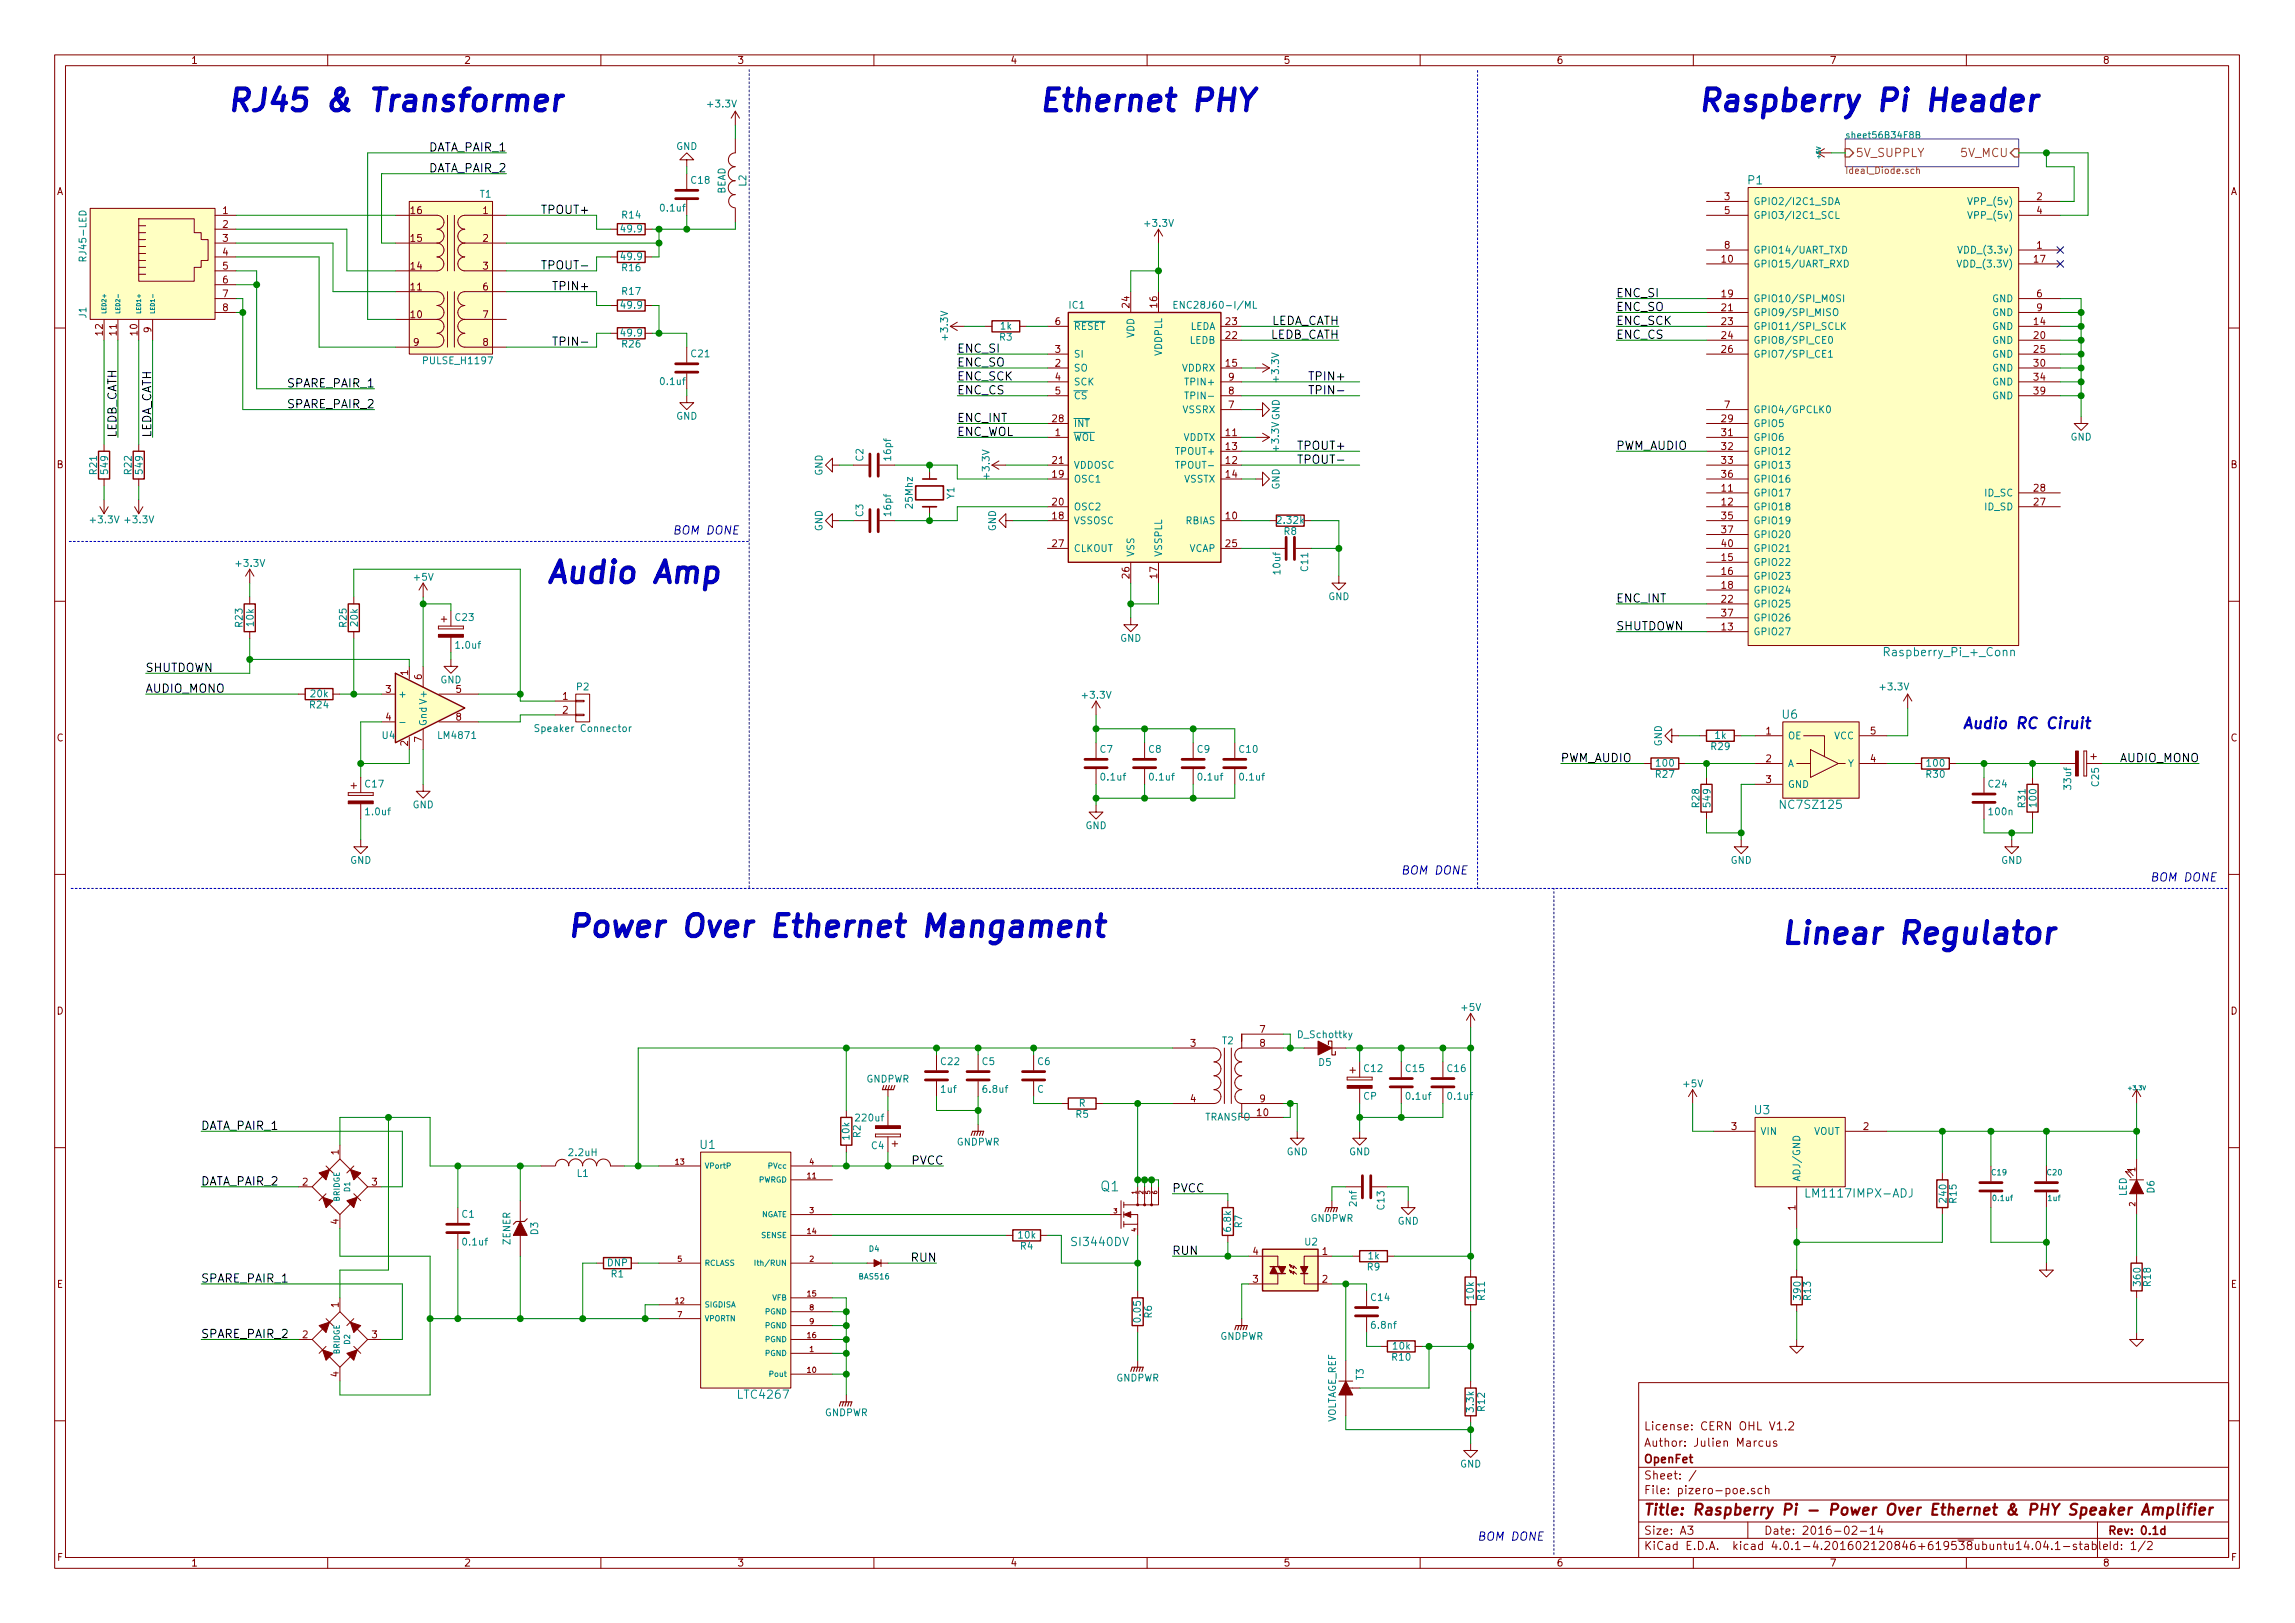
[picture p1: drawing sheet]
<svg xmlns="http://www.w3.org/2000/svg" width="420mm" height="297mm" viewBox="0 0 420 297" stroke-linecap="round" stroke-linejoin="round" font-family="sans-serif">
<defs><g id="words">
<g font-size="5.6" fill="#0000c2">
<text x="41.9" y="20.4">RJ45 &amp; Transformer</text>
<text x="190.5" y="20.4">Ethernet PHY</text>
<text x="311.1" y="20.4">Raspberry Pi Header</text>
<text x="100.3" y="106.7">Audio Amp</text>
<text x="104.1" y="171.5">Power Over Ethernet Mangament</text>
<text x="326.4" y="172.8">Linear Regulator</text>
</g>
<text font-size="2.8" fill="#0000c2" x="359.4" y="133.4">Audio RC Ciruit</text>
<text font-size="2.8" fill="#840000" x="301" y="277.3">Title: Raspberry Pi - Power Over Ethernet &amp; PHY Speaker Amplifier</text>
<text font-size="2.5" fill="#008484" x="201.5" y="218">Q1</text>
<g font-size="2.1">
<text x="78.2" y="27.7">DATA_PAIR_1</text>
<text x="78.2" y="31.5">DATA_PAIR_2</text>
<text x="99.5" y="39.2">TPOUT+</text>
<text x="100.1" y="49.3">TPOUT-</text>
<text x="101.9" y="53.1">TPIN+</text>
<text x="232.3" y="59.5">LEDA_CATH</text>
<text x="295.9" y="54.4">ENC_SI</text>
<text x="295.9" y="56.9">ENC_SO</text>
<text x="295.9" y="59.5">ENC_SCK</text>
<text x="102.4" y="63.3">TPIN-</text>
<text x="175.3" y="64.6">ENC_SI</text>
<text x="232.3" y="62">LEDB_CATH</text>
<text x="295.9" y="62">ENC_CS</text>
<text x="52.7" y="70.9">SPARE_PAIR_1</text>
<text x="175.3" y="67.1">ENC_SO</text>
<text x="175.3" y="69.6">ENC_SCK</text>
<text x="240.3" y="69.6">TPIN+</text>
<text x="52.7" y="74.7">SPARE_PAIR_2</text>
<text x="175.3" y="72.2">ENC_CS</text>
<text x="175.3" y="77.3">ENC_INT</text>
<text x="240.8" y="72.2">TPIN-</text>
<text x="21.3" y="80" transform="rotate(-90 21.3 80)">LEDB_CATH</text>
<text x="27.7" y="80" transform="rotate(-90 27.7 80)">LEDA_CATH</text>
<text x="175.3" y="79.8">ENC_WOL</text>
<text x="237.9" y="82.3">TPOUT+</text>
<text x="295.9" y="82.3">PWM_AUDIO</text>
<text x="238.5" y="84.9">TPOUT-</text>
<text x="295.9" y="110.3">ENC_INT</text>
<text x="295.9" y="115.4">SHUTDOWN</text>
<text x="26.7" y="123">SHUTDOWN</text>
<text x="26.7" y="126.8">AUDIO_MONO</text>
<text x="285.8" y="139.5">PWM_AUDIO</text>
<text x="388" y="139.5">AUDIO_MONO</text>
<text x="36.8" y="206.8">DATA_PAIR_1</text>
<text x="166.8" y="213.1">PVCC</text>
<text x="36.8" y="217">DATA_PAIR_2</text>
<text x="214.6" y="218.2">PVCC</text>
<text x="166.9" y="230.9">RUN</text>
<text x="214.6" y="229.7">RUN</text>
<text x="36.8" y="234.7">SPARE_PAIR_1</text>
<text x="36.8" y="244.9">SPARE_PAIR_2</text>
</g>
<g font-size="2.1" fill="#848400">
<text x="339.8" y="28.7">5V_SUPPLY</text>
<text x="359" y="28.7">5V_MCU</text>
</g>
<g font-size="2.1" fill="#008484">
<text x="320" y="33.7">P1</text>
<text x="345.5" y="120.1">Raspberry_Pi_+_Conn</text>
<text x="326.3" y="131.5">U6</text>
<text x="326.2" y="148">NC7SZ125</text>
<text x="321.2" y="203.9">U3</text>
<text x="128.2" y="210.3">U1</text>
<text x="331.4" y="219.2">LM1117IMPX-ADJ</text>
<text x="196.5" y="228.1">SI3440DV</text>
<text x="135.3" y="256">LTC4267</text>
</g>
<g font-size="2.1" fill="#0000c2">
<text x="123.2" y="97.8">BOM DONE</text>
<text x="256.5" y="160.1">BOM DONE</text>
<text x="393.7" y="161.3">BOM DONE</text>
<text x="270.5" y="282">BOM DONE</text>
</g>
<g font-size="2.1" fill="#840000">
<text x="301" y="261.8">License: CERN OHL V1.2</text>
<text x="301" y="267.8">OpenFet</text>
<text x="301" y="264.8">Author: Julien Marcus</text>
<text x="301" y="273.5">File: pizero-poe.sch</text>
<text x="301" y="270.8">Sheet: /</text>
<text x="301" y="280.9">Size: A3</text>
<text x="323" y="280.9">Date: 2016-02-14</text>
<text x="386" y="280.9">Rev: 0.1d</text>
<text x="301" y="283.7">KiCad E.D.A. kicad 4.0.1-4.201602120846+619538ubuntu14.04.1-stable</text>
<text x="386" y="283.7">Id: 1/2</text>
</g>
<g font-size="1.8" fill="#840000">
<text x="35" y="11.7">1</text>
<text x="85" y="11.7">2</text>
<text x="135" y="11.7">3</text>
<text x="185" y="11.7">4</text>
<text x="235" y="11.7">5</text>
<text x="285" y="11.7">6</text>
<text x="335" y="11.7">7</text>
<text x="385" y="11.7">8</text>
<text x="10.4" y="35.7">A</text>
<text x="408.4" y="35.7">A</text>
<text x="40.8" y="39.2">1</text>
<text x="40.8" y="41.7">2</text>
<text x="75.2" y="39.2">16</text>
<text x="88.4" y="39.2">1</text>
<text x="315.7" y="36.6">3</text>
<text x="315.7" y="39.2">5</text>
<text x="372.9" y="36.6">2</text>
<text x="372.9" y="39.2">4</text>
<text x="40.8" y="44.2">3</text>
<text x="40.8" y="46.8">4</text>
<text x="75.2" y="44.2">15</text>
<text x="88.4" y="44.2">2</text>
<text x="315.7" y="45.5">8</text>
<text x="372.9" y="45.5">1</text>
<text x="40.8" y="49.3">5</text>
<text x="40.8" y="51.9">6</text>
<text x="75.2" y="53.1">11</text>
<text x="75.2" y="49.3">14</text>
<text x="88.4" y="49.3">3</text>
<text x="88.4" y="53.1">6</text>
<text x="315.2" y="48">10</text>
<text x="372.4" y="48">17</text>
<text x="40.8" y="54.4">7</text>
<text x="40.8" y="56.9">8</text>
<text x="75.2" y="58.2">10</text>
<text x="88.4" y="58.2">7</text>
<text x="193.2" y="59.5">6</text>
<text x="206.8" y="56.2" transform="rotate(-90 206.8 56.2)">24</text>
<text x="211.8" y="56.2" transform="rotate(-90 211.8 56.2)">16</text>
<text x="224.5" y="59.5">23</text>
<text x="315.2" y="56.9">21</text>
<text x="315.2" y="59.5">23</text>
<text x="315.2" y="54.4">19</text>
<text x="372.4" y="59.5">14</text>
<text x="372.9" y="54.4">6</text>
<text x="372.9" y="56.9">9</text>
<text x="18.8" y="61.3" transform="rotate(-90 18.8 61.3)">12</text>
<text x="21.3" y="61.3" transform="rotate(-90 21.3 61.3)">11</text>
<text x="25.1" y="61.3" transform="rotate(-90 25.1 61.3)">10</text>
<text x="27.7" y="60.8" transform="rotate(-90 27.7 60.8)">9</text>
<text x="75.7" y="63.3">9</text>
<text x="88.4" y="63.3">8</text>
<text x="193.2" y="64.6">3</text>
<text x="224.5" y="62">22</text>
<text x="315.2" y="62">24</text>
<text x="315.2" y="64.6">26</text>
<text x="372.4" y="62">20</text>
<text x="372.4" y="64.6">25</text>
<text x="193.2" y="67.1">2</text>
<text x="193.2" y="69.6">4</text>
<text x="224.5" y="67.1">15</text>
<text x="224.9" y="69.6">9</text>
<text x="372.4" y="67.1">30</text>
<text x="372.4" y="69.6">34</text>
<text x="192.7" y="77.3">28</text>
<text x="193.2" y="72.2">5</text>
<text x="224.9" y="74.7">7</text>
<text x="224.9" y="72.2">8</text>
<text x="315.2" y="77.3">29</text>
<text x="315.7" y="74.7">7</text>
<text x="372.4" y="72.2">39</text>
<text x="193.2" y="79.8">1</text>
<text x="224.5" y="79.8">11</text>
<text x="224.5" y="82.3">13</text>
<text x="315.2" y="79.8">31</text>
<text x="315.2" y="82.3">32</text>
<text x="10.4" y="85.7">B</text>
<text x="192.7" y="84.9">21</text>
<text x="192.7" y="87.4">19</text>
<text x="224.5" y="84.9">12</text>
<text x="224.5" y="87.4">14</text>
<text x="315.2" y="90">11</text>
<text x="315.2" y="84.9">33</text>
<text x="315.2" y="87.4">36</text>
<text x="372.4" y="90">28</text>
<text x="408.4" y="85.7">B</text>
<text x="192.7" y="92.5">20</text>
<text x="192.7" y="95">18</text>
<text x="224.5" y="95">10</text>
<text x="315.2" y="92.5">12</text>
<text x="315.2" y="95">35</text>
<text x="372.4" y="92.5">27</text>
<text x="192.7" y="100.1">27</text>
<text x="224.5" y="100.1">25</text>
<text x="315.2" y="100.1">40</text>
<text x="315.2" y="97.6">37</text>
<text x="206.8" y="105.8" transform="rotate(-90 206.8 105.8)">26</text>
<text x="211.8" y="105.8" transform="rotate(-90 211.8 105.8)">17</text>
<text x="315.2" y="102.7">15</text>
<text x="315.2" y="105.2">16</text>
<text x="315.2" y="107.7">18</text>
<text x="315.2" y="110.3">22</text>
<text x="315.2" y="112.8">37</text>
<text x="315.2" y="115.4">13</text>
<text x="74.7" y="123.6" transform="rotate(-90 74.7 123.6)">1</text>
<text x="77.2" y="124.3" transform="rotate(-90 77.2 124.3)">6</text>
<text x="70.6" y="126.8">3</text>
<text x="70.6" y="131.9">4</text>
<text x="83.5" y="126.8">5</text>
<text x="83.5" y="131.9">8</text>
<text x="103" y="128.1">1</text>
<text x="103" y="130.6">2</text>
<text x="10.4" y="135.7">C</text>
<text x="74.7" y="136.5" transform="rotate(-90 74.7 136.5)">2</text>
<text x="77.2" y="135.8" transform="rotate(-90 77.2 135.8)">7</text>
<text x="323.3" y="134.4">1</text>
<text x="342.4" y="134.4">5</text>
<text x="408.4" y="135.7">C</text>
<text x="323.3" y="139.5">2</text>
<text x="323.3" y="143.3">3</text>
<text x="342.4" y="139.5">4</text>
<text x="10.4" y="185.7">D</text>
<text x="408.4" y="185.7">D</text>
<text x="218" y="191.6">3</text>
<text x="230.7" y="189">7</text>
<text x="230.7" y="191.6">8</text>
<text x="218" y="201.7">4</text>
<text x="230.7" y="201.7">9</text>
<text x="230.2" y="204.3">10</text>
<text x="317" y="206.8">3</text>
<text x="341.1" y="206.8">2</text>
<text x="62" y="211.3" transform="rotate(-90 62 211.3)">1</text>
<text x="55.4" y="217">2</text>
<text x="68.1" y="217">3</text>
<text x="328.7" y="221.5" transform="rotate(-90 328.7 221.5)">1</text>
<text x="62" y="224" transform="rotate(-90 62 224)">4</text>
<text x="229.4" y="229.7">4</text>
<text x="242.1" y="229.7">1</text>
<text x="10.4" y="235.7">E</text>
<text x="62" y="239.3" transform="rotate(-90 62 239.3)">1</text>
<text x="229.4" y="234.7">3</text>
<text x="242.1" y="234.7">2</text>
<text x="408.4" y="235.7">E</text>
<text x="55.4" y="244.9">2</text>
<text x="68.1" y="244.9">3</text>
<text x="62" y="252" transform="rotate(-90 62 252)">4</text>
<text x="10.5" y="285.7">F</text>
<text x="35" y="286.7">1</text>
<text x="85" y="286.7">2</text>
<text x="135" y="286.7">3</text>
<text x="185" y="286.7">4</text>
<text x="235" y="286.7">5</text>
<text x="285" y="286.7">6</text>
<text x="335" y="286.7">7</text>
<text x="385" y="286.7">8</text>
<text x="408.5" y="285.7">F</text>
</g>
<g font-size="1.8" fill="#008484">
<text x="129.7" y="19.6">+3.3V</text>
<text x="123.8" y="27.4">GND</text>
<text x="126.6" y="33.6">C18</text>
<text x="132.8" y="35.5" transform="rotate(-90 132.8 35.5)">BEAD</text>
<text x="136.6" y="34.1" transform="rotate(-90 136.6 34.1)">L2</text>
<text x="87.9" y="36.2">T1</text>
<text x="113.9" y="40">R14</text>
<text x="121.1" y="38.7">0.1uf</text>
<text x="209.8" y="41.5">+3.3V</text>
<text x="321" y="37.5">GPIO2/I2C1_SDA</text>
<text x="321" y="40">GPIO3/I2C1_SCL</text>
<text x="360.9" y="37.5">VPP_(5v)</text>
<text x="360.9" y="40">VPP_(5v)</text>
<text x="15.8" y="47.4" transform="rotate(-90 15.8 47.4)">RJ45-LED</text>
<text x="113.8" y="42.5">49.9</text>
<text x="113.8" y="47.6">49.9</text>
<text x="321" y="46.4">GPIO14/UART_TXD</text>
<text x="359.2" y="46.4">VDD_(3.3v)</text>
<text x="113.9" y="49.6">R16</text>
<text x="113.9" y="53.9">R17</text>
<text x="321" y="48.9">GPIO15/UART_RXD</text>
<text x="359.1" y="48.9">VDD_(3.3V)</text>
<text x="15.8" y="58.2" transform="rotate(-90 15.8 58.2)">J1</text>
<text x="113.8" y="56.5">49.9</text>
<text x="195.8" y="56.5">IC1</text>
<text x="216" y="56.5">ENC28J60-I/ML</text>
<text x="321" y="57.8">GPIO9/SPI_MISO</text>
<text x="321" y="55.3">GPIO10/SPI_M0SI</text>
<text x="364.6" y="55.3">GND</text>
<text x="364.6" y="57.8">GND</text>
<text x="113.8" y="61.6">49.9</text>
<text x="113.9" y="63.6">R26</text>
<text x="126.6" y="65.4">C21</text>
<text x="173.5" y="62" transform="rotate(-90 173.5 62)">+3.3V</text>
<text x="183" y="62.3">R3</text>
<text x="183.2" y="60.3">1k</text>
<text x="196.6" y="65.4">SI</text>
<text x="196.6" y="60.4">RESET</text>
<text x="207.6" y="61.9" transform="rotate(-90 207.6 61.9)">VDD</text>
<text x="212.7" y="65.3" transform="rotate(-90 212.7 65.3)">VDDPLL</text>
<text x="217.7" y="62.9">LEDB</text>
<text x="217.7" y="60.4">LEDA</text>
<text x="321" y="60.4">GPIO11/SPI_SCLK</text>
<text x="321" y="62.9">GPIO8/SPI_CE0</text>
<text x="321" y="65.4">GPIO7/SPI_CE1</text>
<text x="364.6" y="62.9">GND</text>
<text x="364.6" y="60.4">GND</text>
<text x="364.6" y="65.4">GND</text>
<text x="77.7" y="66.6">PULSE_H1197</text>
<text x="121.1" y="70.4">0.1uf</text>
<text x="196.6" y="68">SO</text>
<text x="196.6" y="70.5">SCK</text>
<text x="216.3" y="68">VDDRX</text>
<text x="217.4" y="70.5">TPIN+</text>
<text x="234.1" y="69.7" transform="rotate(-90 234.1 69.7)">+3.3V</text>
<text x="364.6" y="68">GND</text>
<text x="364.6" y="70.5">GND</text>
<text x="123.8" y="76.8">GND</text>
<text x="196.6" y="73.1">CS</text>
<text x="216.5" y="75.6">VSSRX</text>
<text x="217.9" y="73.1">TPIN-</text>
<text x="321" y="75.6">GPIO4/GPCLK0</text>
<text x="364.6" y="73.1">GND</text>
<text x="196.6" y="80.7">WOL</text>
<text x="196.6" y="78.1">INT</text>
<text x="215.5" y="83.2">TPOUT+</text>
<text x="216.5" y="80.7">VDDTX</text>
<text x="234.1" y="82.4" transform="rotate(-90 234.1 82.4)">+3.3V GND</text>
<text x="321" y="80.7">GPIO6</text>
<text x="321" y="83.2">GPIO12</text>
<text x="321" y="78.1">GPIO5</text>
<text x="379" y="80.6">GND</text>
<text x="17.7" y="86.8" transform="rotate(-90 17.7 86.8)">R21</text>
<text x="19.8" y="86.6" transform="rotate(-90 19.8 86.6)">549</text>
<text x="24.1" y="86.8" transform="rotate(-90 24.1 86.8)">R22</text>
<text x="26.1" y="86.6" transform="rotate(-90 26.1 86.6)">549</text>
<text x="150.6" y="87.1" transform="rotate(-90 150.6 87.1)">GND</text>
<text x="158" y="84.4" transform="rotate(-90 158 84.4)">C2</text>
<text x="163.1" y="84.1" transform="rotate(-90 163.1 84.1)">16pf</text>
<text x="181.2" y="87.4" transform="rotate(-90 181.2 87.4)">+3.3V</text>
<text x="196.6" y="85.8">VDDOSC</text>
<text x="196.6" y="88.3">OSC1</text>
<text x="215.9" y="85.8">TPOUT-</text>
<text x="216.7" y="88.3">VSSTX</text>
<text x="234.2" y="89.6" transform="rotate(-90 234.2 89.6)">GND</text>
<text x="321" y="85.8">GPIO13</text>
<text x="321" y="88.3">GPIO16</text>
<text x="16.7" y="95.7">+3.3V</text>
<text x="23.1" y="95.7">+3.3V</text>
<text x="158" y="94.5" transform="rotate(-90 158 94.5)">C3</text>
<text x="163.1" y="94.3" transform="rotate(-90 163.1 94.3)">16pf</text>
<text x="167.1" y="92.9" transform="rotate(-90 167.1 92.9)">25Mhz</text>
<text x="174.7" y="91.3" transform="rotate(-90 174.7 91.3)">Y1</text>
<text x="196.6" y="93.4">OSC2</text>
<text x="196.6" y="95.9">VSSOSC</text>
<text x="217" y="95.9">RBIAS</text>
<text x="234" y="95.8">2.32k</text>
<text x="321" y="90.8">GPIO17</text>
<text x="321" y="93.4">GPIO18</text>
<text x="321" y="95.9">GPIO19</text>
<text x="363.4" y="93.4">ID_SD</text>
<text x="363.4" y="90.8">ID_SC</text>
<text x="150.6" y="97.2" transform="rotate(-90 150.6 97.2)">GND</text>
<text x="182.3" y="97.2" transform="rotate(-90 182.3 97.2)">GND</text>
<text x="196.6" y="101">CLKOUT</text>
<text x="207.6" y="101.9" transform="rotate(-90 207.6 101.9)">VSS</text>
<text x="212.7" y="101.9" transform="rotate(-90 212.7 101.9)">VSSPLL</text>
<text x="217.6" y="101">VCAP</text>
<text x="235.1" y="97.9">R8</text>
<text x="321" y="101">GPIO21</text>
<text x="321" y="98.5">GPIO20</text>
<text x="43.4" y="103.7">+3.3V</text>
<text x="75.9" y="106.3">+5V</text>
<text x="234.4" y="105" transform="rotate(-90 234.4 105)">10uf</text>
<text x="239.5" y="104.5" transform="rotate(-90 239.5 104.5)">C11</text>
<text x="321" y="103.5">GPIO22</text>
<text x="321" y="106.1">GPIO23</text>
<text x="83.4" y="113.6">C23</text>
<text x="243.2" y="109.8">GND</text>
<text x="321" y="111.2">GPIO25</text>
<text x="321" y="113.7">GPIO26</text>
<text x="321" y="108.6">GPIO24</text>
<text x="44.4" y="114.7" transform="rotate(-90 44.4 114.7)">R23</text>
<text x="46.4" y="114.5" transform="rotate(-90 46.4 114.5)">10k</text>
<text x="63.4" y="114.7" transform="rotate(-90 63.4 114.7)">R25</text>
<text x="65.5" y="114.5" transform="rotate(-90 65.5 114.5)">20k</text>
<text x="83.6" y="118.7">1.0uf</text>
<text x="205.1" y="117.4">GND</text>
<text x="321" y="116.2">GPIO27</text>
<text x="80.6" y="125.1">GND</text>
<text x="56.8" y="129.6">R24</text>
<text x="56.9" y="127.6">20k</text>
<text x="72.9" y="127.7">+</text>
<text x="105.6" y="126.3">P2</text>
<text x="198.3" y="127.8">+3.3V</text>
<text x="344.4" y="126.3">+3.3V</text>
<text x="70" y="135.2">U4</text>
<text x="78.1" y="132.9" transform="rotate(-90 78.1 132.9)">Gnd V+</text>
<text x="80.4" y="135.2">LM4871</text>
<text x="98.6" y="133.9">Speaker Connector</text>
<text x="201.4" y="137.8">C7</text>
<text x="210.3" y="137.8">C8</text>
<text x="219.2" y="137.8">C9</text>
<text x="226.9" y="137.8">C10</text>
<text x="304.2" y="136.6" transform="rotate(-90 304.2 136.6)">GND</text>
<text x="313.3" y="137.2">R29</text>
<text x="314" y="135.2">1k</text>
<text x="327.3" y="135.3">OE</text>
<text x="335.7" y="135.3">VCC</text>
<text x="201.7" y="142.8">0.1uf</text>
<text x="210.6" y="142.8">0.1uf</text>
<text x="219.5" y="142.8">0.1uf</text>
<text x="227.1" y="142.8">0.1uf</text>
<text x="303.2" y="142.3">R27</text>
<text x="303.3" y="140.3">100</text>
<text x="327.3" y="140.4">A</text>
<text x="338.3" y="140.4">Y</text>
<text x="352.7" y="142.3">R30</text>
<text x="352.9" y="140.3">100</text>
<text x="384.3" y="143.9" transform="rotate(-90 384.3 143.9)">C25</text>
<text x="66.9" y="144.1">C17</text>
<text x="67.1" y="149.2">1.0uf</text>
<text x="75.5" y="147.9">GND</text>
<text x="311.1" y="147.7" transform="rotate(-90 311.1 147.7)">R28</text>
<text x="313.1" y="147.6" transform="rotate(-90 313.1 147.6)">549</text>
<text x="327.3" y="144.2">GND</text>
<text x="364.1" y="144.1">C24</text>
<text x="364.2" y="149.2">100n</text>
<text x="370.8" y="147.7" transform="rotate(-90 370.8 147.7)">R31</text>
<text x="372.8" y="147.6" transform="rotate(-90 372.8 147.6)">100</text>
<text x="379.2" y="144.3" transform="rotate(-90 379.2 144.3)">33uf</text>
<text x="198.7" y="151.7">GND</text>
<text x="64.1" y="158.1">GND</text>
<text x="316.8" y="158.1">GND</text>
<text x="366.3" y="158.1">GND</text>
<text x="267.6" y="185">+5V</text>
<text x="223.8" y="191.1">T2</text>
<text x="237.7" y="190">D_Schottky</text>
<text x="172.3" y="194.9">C22</text>
<text x="179.8" y="194.9">C5</text>
<text x="190" y="194.9">C6</text>
<text x="241.5" y="195.1">D5</text>
<text x="249.8" y="196.2">C12</text>
<text x="257.4" y="196.2">C15</text>
<text x="265" y="196.2">C16</text>
<text x="158.5" y="198.1">GNDPWR</text>
<text x="172.3" y="200">1uf</text>
<text x="180.1" y="200">6.8uf</text>
<text x="189.9" y="200">C</text>
<text x="197.5" y="202.5">R</text>
<text x="249.6" y="201.3">CP</text>
<text x="257.6" y="201.3">0.1uf</text>
<text x="265.2" y="201.3">0.1uf</text>
<text x="308.3" y="199">+5V</text>
<text x="155.5" y="208.5" transform="rotate(-90 155.5 208.5)">10k</text>
<text x="156.8" y="205.2">220uf</text>
<text x="157.5" y="208.2" transform="rotate(-90 157.5 208.2)">R2</text>
<text x="175.1" y="209.6">GNDPWR</text>
<text x="197" y="204.6">R5</text>
<text x="220.5" y="205.1">TRANSFO</text>
<text x="322.3" y="207.7">VIN</text>
<text x="331.9" y="207.7">VOUT</text>
<text x="104.2" y="211.6">2.2uH</text>
<text x="105.7" y="215.4">L1</text>
<text x="159.6" y="210.3">C4</text>
<text x="235.5" y="211.4">GND</text>
<text x="247" y="211.4">GND</text>
<text x="248.4" y="220.7" transform="rotate(-90 248.4 220.7)">2nf</text>
<text x="253.4" y="221.3" transform="rotate(-90 253.4 221.3)">C13</text>
<text x="329.6" y="216.2" transform="rotate(-90 329.6 216.2)">ADJ/GND</text>
<text x="356.3" y="219.9" transform="rotate(-90 356.3 219.9)">240</text>
<text x="358.2" y="220.1" transform="rotate(-90 358.2 220.1)">R15</text>
<text x="389.3" y="219" transform="rotate(-90 389.3 219)">LED</text>
<text x="394.4" y="218.3" transform="rotate(-90 394.4 218.3)">D6</text>
<text x="84.6" y="222.8">C1</text>
<text x="84.9" y="227.9">0.1uf</text>
<text x="93.4" y="227.8" transform="rotate(-90 93.4 227.8)">ZENER</text>
<text x="98.5" y="225.9" transform="rotate(-90 98.5 225.9)">D3</text>
<text x="186.5" y="226.7">10k</text>
<text x="225.3" y="225.3" transform="rotate(-90 225.3 225.3)">6.8k</text>
<text x="227.4" y="224.7" transform="rotate(-90 227.4 224.7)">R7</text>
<text x="238.9" y="227.9">U2</text>
<text x="239.8" y="223.6">GNDPWR</text>
<text x="255.9" y="224.1">GND</text>
<text x="111.2" y="231.7">DNP</text>
<text x="111.9" y="233.8">R1</text>
<text x="186.8" y="228.7">R4</text>
<text x="250.3" y="232.5">R9</text>
<text x="250.5" y="230.5">1k</text>
<text x="251.1" y="238.1">C14</text>
<text x="269.8" y="237.7" transform="rotate(-90 269.8 237.7)">10k</text>
<text x="271.8" y="237.9" transform="rotate(-90 271.8 237.9)">R11</text>
<text x="329.7" y="237.7" transform="rotate(-90 329.7 237.7)">390</text>
<text x="331.5" y="237.9" transform="rotate(-90 331.5 237.9)">R13</text>
<text x="391.9" y="235.2" transform="rotate(-90 391.9 235.2)">360</text>
<text x="393.8" y="235.3" transform="rotate(-90 393.8 235.3)">R18</text>
<text x="208.8" y="241.8" transform="rotate(-90 208.8 241.8)">0.05</text>
<text x="210.9" y="241.2" transform="rotate(-90 210.9 241.2)">R6</text>
<text x="223.3" y="245.2">GNDPWR</text>
<text x="251.2" y="243.2">6.8nf</text>
<text x="254.9" y="249">R10</text>
<text x="255.1" y="247">10k</text>
<text x="204.3" y="252.8">GNDPWR</text>
<text x="249.6" y="252.5" transform="rotate(-90 249.6 252.5)">T3</text>
<text x="150.9" y="259.2">GNDPWR</text>
<text x="244.6" y="260.6" transform="rotate(-90 244.6 260.6)">VOLTAGE_REF</text>
<text x="269.8" y="258.3" transform="rotate(-90 269.8 258.3)">3.3k</text>
<text x="271.8" y="258.2" transform="rotate(-90 271.8 258.2)">R12</text>
<text x="267.3" y="268.6">GND</text>
</g>
<text font-size="1.7" fill="#008484" x="337.8" y="25.3">sheet56B34F8B</text>
<text font-size="1.7" fill="#848400" x="337.8" y="31.8">Ideal_Diode.sch</text>
<g font-size="1.4" fill="#840000">
<text x="123.7" y="213.1">13</text>
<text x="147.8" y="215.7">11</text>
<text x="148.2" y="213.1">4</text>
<text x="390.9" y="214.4" transform="rotate(-90 390.9 214.4)">1</text>
<text x="390.9" y="220.8" transform="rotate(-90 390.9 220.8)">2</text>
<text x="147.8" y="225.8">14</text>
<text x="148.2" y="222">3</text>
<text x="124.1" y="230.9">5</text>
<text x="148.2" y="230.9">2</text>
<text x="123.7" y="238.5">12</text>
<text x="147.8" y="237.3">15</text>
<text x="148.2" y="239.8">8</text>
<text x="124.1" y="241.1">7</text>
<text x="147.8" y="244.9">16</text>
<text x="148.2" y="242.4">9</text>
<text x="147.8" y="251.2">10</text>
<text x="148.2" y="247.4">1</text>
</g>
<g font-size="1.4" fill="#008484">
<text x="129" y="213.9">VPortP</text>
<text x="140.7" y="213.9">PVcc</text>
<text x="364.7" y="215.1">C19</text>
<text x="374.8" y="215.1">C20</text>
<text x="62.2" y="219.9" transform="rotate(-90 62.2 219.9)">BRIDGE</text>
<text x="64.1" y="218.1" transform="rotate(-90 64.1 218.1)">D1</text>
<text x="138.8" y="216.4">PWRGD</text>
<text x="364.9" y="219.8">0.1uf</text>
<text x="375" y="219.8">1uf</text>
<text x="139.2" y="222.8">NGATE</text>
<text x="139.4" y="226.6">SENSE</text>
<text x="129" y="231.7">RCLASS</text>
<text x="139" y="231.7">Ith/RUN</text>
<text x="159.1" y="229.1">D4</text>
<text x="129" y="239.3">SIGDISA</text>
<text x="141.3" y="238">VFB</text>
<text x="157.4" y="234.1">BAS516</text>
<text x="129" y="241.8">VPORTN</text>
<text x="140.1" y="240.5">PGND</text>
<text x="140.1" y="243.1">PGND</text>
<text x="140.1" y="245.6">PGND</text>
<text x="62.2" y="247.9" transform="rotate(-90 62.2 247.9)">BRIDGE</text>
<text x="64.1" y="246" transform="rotate(-90 64.1 246)">D2</text>
<text x="140.1" y="248.2">PGND</text>
<text x="141" y="252">Pout</text>
</g>
<g font-size="1.1" fill="#008484">
<text x="333.3" y="28.9" transform="rotate(-90 333.3 28.9)">+5V</text>
<text x="19.4" y="57.4" transform="rotate(-90 19.4 57.4)">LED2+</text>
<text x="22" y="57.4" transform="rotate(-90 22 57.4)">LED2-</text>
<text x="25.8" y="57.4" transform="rotate(-90 25.8 57.4)">LED1+</text>
<text x="28.3" y="57.4" transform="rotate(-90 28.3 57.4)">LED1-</text>
<text x="389.8" y="199.5">+3.3V</text>
</g>
<g font-size="1.1" fill="#840000">
<text x="208" y="218.5" transform="rotate(-90 208 218.5)">1</text>
<text x="209.3" y="218.5" transform="rotate(-90 209.3 218.5)">2</text>
<text x="210.6" y="218.5" transform="rotate(-90 210.6 218.5)">5</text>
<text x="211.8" y="218.5" transform="rotate(-90 211.8 218.5)">6</text>
<text x="203.9" y="222">3</text>
<text x="208" y="225.4" transform="rotate(-90 208 225.4)">4</text>
</g>
</g></defs>
<g fill="none" stroke="#840000" stroke-width=".18">
<path d="M10 10h400v277h-400zM12 12h396v273.1h-396zM60 10v2M110 10v2M160 10v2M210 10v2M260 10v2M310 10v2M360 10v2M16.5 38.1h22.9v20.4h-22.9zM39.4 39.4h3.8M72.4 39.4h7.6a1.27 1.27 0 0 1 1.3 1.3 1.27 1.27 0 0 1-1.3 1.2 1.27 1.27 0 0 1 1.3 1.3 1.27 1.27 0 0 1-1.3 1.3"/>
<path d="M74.9 36.9h15.3v27.9h-15.3zM81.9 39.4v10.2M83.2 39.4v10.2M92.7 39.4h-7.6a1.27 1.27 0 0 0-1.3 1.3 1.27 1.27 0 0 0 1.3 1.2 1.27 1.27 0 0 0-1.3 1.3 1.27 1.27 0 0 0 1.3 1.3M125.7 29.2h1.3l-1.3-1.2-1.2 1.2h1.2v1.3M125.7 31.8v2.8M125.7 36.6v2.8M134.6 33.1a1.3 1.3 0 0 0-1.3 1.3 1.3 1.3 0 0 0 1.3 1.2M134.6 35.6a1.22 1.22 0 0 0-1.2 1.2 1.22 1.22 0 0 0 1.2 1.2M134.6 25.4v2.6a1.27 1.27 0 0 0-1.3 1.2 1.27 1.27 0 0 0 1.3 1.3 1.3 1.3 0 0 0-1.3 1.3 1.3 1.3 0 0 0 1.3 1.3M134.6 20.4v2.5M134.6 38.1v2.6"/>
<path d="M134.6 20.4l-.7 1.2M134.6 20.4l.8 1.2M312.4 36.9h7.6M312.4 39.4h7.6M320 34.3h49.6v83.8h-49.6zM332.7 28h2.6M332.7 28l1.3 .7M334 27.2l-1.3 .8M369.6 36.9h7.6M369.6 39.4h7.6M19 58.5v3.8M21.6 58.5v3.8"/>
<path d="M25.4 41.3h1.3M25.4 42.6h1.3M25.4 43.9h1.3M25.4 45.1h1.3M25.4 46.4h1.3M25.4 47.7h1.3M25.4 48.9h1.3M25.4 50.2h1.3M25.4 40h10.2v2.6h1.2v1.3h1.3v3.8h-1.3v1.2h-1.2v2.6h-10.2zM25.4 58.5v3.8M27.9 58.5v3.8M39.4 54.6h3.8"/>
<path d="M39.4 57.2h3.8M39.4 44.5h3.8M39.4 49.6h3.8M39.4 41.9h3.8M39.4 47h3.8M39.4 52.1h3.8M72.4 53.4h7.6a1.27 1.27 0 0 1 1.3 1.2 1.27 1.27 0 0 1-1.3 1.3 1.27 1.27 0 0 1 1.3 1.3 1.27 1.27 0 0 1-1.3 1.3M72.4 44.5h7.6M72.4 58.5h7.6M80 58.5a1.27 1.27 0 0 1 1.3 1.2 1.27 1.27 0 0 1-1.3 1.3 1.27 1.27 0 0 1 1.3 1.3 1.27 1.27 0 0 1-1.3 1.2h-7.6M80 44.5a1.27 1.27 0 0 1 1.3 1.3 1.27 1.27 0 0 1-1.3 1.2 1.27 1.27 0 0 1 1.3 1.3 1.27 1.27 0 0 1-1.3 1.3h-7.6M81.9 53.4v10.1"/>
<path d="M83.2 53.4v10.1M85.1 58.5a1.27 1.27 0 0 0-1.3 1.2 1.27 1.27 0 0 0 1.3 1.3 1.27 1.27 0 0 0-1.3 1.3 1.27 1.27 0 0 0 1.3 1.2h7.6M85.1 44.5a1.27 1.27 0 0 0-1.3 1.3 1.27 1.27 0 0 0 1.3 1.2 1.27 1.27 0 0 0-1.3 1.3 1.27 1.27 0 0 0 1.3 1.3h7.6M85.1 44.5h7.6M85.1 58.5h7.6M92.7 53.4h-7.6a1.27 1.27 0 0 0-1.3 1.2 1.27 1.27 0 0 0 1.3 1.3 1.27 1.27 0 0 0-1.3 1.3 1.27 1.27 0 0 0 1.3 1.3M111.8 41.9h1.2M111.8 47h1.2M111.8 55.9h1.2M118.1 41.9h1.3M118.1 47h1.3M118.1 55.9h1.3"/>
<path d="M174 59.7h2.5M174 59.7l1.3 .8M175.3 59l-1.3 .7M180.3 59.7h1.3M186.7 59.7h1.3M191.8 59.7h3.8M207 53.4v3.8M212.1 41.9v2.6M212.1 53.4v3.8M212.1 41.9l-.8 1.3M212.1 41.9l.8 1.3M223.5 59.7h3.8"/>
<path d="M312.4 59.7h7.6M312.4 45.8h7.6M312.4 54.6h7.6M312.4 57.2h7.6M312.4 48.3h7.6M369.6 59.7h7.6M369.6 45.8h7.6M369.6 54.6h7.6M369.6 57.2h7.6M369.6 48.3h7.6M10 60h2M111.8 61h1.2"/>
<path d="M118.1 61h1.3M125.7 72.4v1.3h1.3l-1.3 1.3-1.2-1.3h1.2M125.7 63.5v2.8M125.7 68.4v2.8M191.8 67.3h3.8M191.8 64.8h3.8M191.8 69.9h3.8M191.8 72.4h3.8M191.8 77.5h3.8M223.5 67.3h3.8M223.5 69.9h3.8M223.5 72.4h3.8"/>
<path d="M223.5 75h3.8M223.5 62.3h3.8M229.9 75h1.2v1.2l1.3-1.2-1.3-1.3v1.3M229.9 67.3h2.5M231.1 79.3l1.3 .7M231.1 66.6l1.3 .7M232.4 67.3l-1.3 .8M312.4 64.8h7.6M312.4 75h7.6M312.4 62.3h7.6M312.4 77.5h7.6M369.6 67.3h7.6"/>
<path d="M369.6 64.8h7.6M369.6 69.9h7.6M369.6 72.4h7.6M369.6 62.3h7.6M381 76.2v1.3h1.3l-1.3 1.3-1.3-1.3h1.3M408 60h2M18.3 92.7l.7 1.3M19 81.3v1.3M19 87.7v1.2M19 91.5v2.5M19.8 92.7l-.8 1.3M24.6 92.7l.8 1.3"/>
<path d="M25.4 81.3v1.3M25.4 87.7v1.2M25.4 91.5v2.5M26.2 92.7l-.8 1.3M152.4 85.1v1.3l-1.3-1.3 1.3-1.2v1.2h1.3M152.4 95.3v1.3l-1.3-1.3 1.3-1.3v1.3h1.3M156.2 95.3h2.8M156.2 85.1h2.8M161 95.3h2.8M161 85.1h2.8M170.2 86.4v1.3M170.2 92.7v1.3"/>
<path d="M181.6 85.1h2.5M181.6 85.1l1.3 .8M182.9 84.4l-1.3 .7M184.1 95.3v1.3l-1.2-1.3 1.2-1.3v1.3h1.3M191.8 80h3.8M191.8 95.3h3.8M191.8 92.7h3.8M191.8 85.1h3.8M191.8 87.7h3.8M223.5 80h3.8M223.5 95.3h3.8M223.5 85.1h3.8"/>
<path d="M223.5 82.6h3.8M223.5 87.7h3.8M229.9 87.7h1.2v1.2l1.3-1.2-1.3-1.3v1.3M229.9 80h2.5M232.4 95.3h1.3M232.4 80l-1.3 .8M238.8 95.3h1.2M312.4 80h7.6M312.4 95.3h7.6M312.4 92.7h7.6M312.4 85.1h7.6M312.4 82.6h7.6"/>
<path d="M312.4 87.7h7.6M312.4 90.2h7.6M312.4 97.8h7.6M369.6 92.7h7.6M369.6 90.2h7.6M10 110h2M45.7 104.2v2.5M45.7 109.3v1.2M45.7 115.6v1.3M45.7 104.2l-.7 1.2M45.7 104.2l.8 1.2M64.8 109.3v1.2"/>
<path d="M64.8 115.6v1.3M77.5 106.7v2.6M77.5 106.7l-.8 1.3M77.5 106.7l.7 1.3M80.3 114.6v.5zM80.3 115.1h4.5zM80.3 114.6h4.5zM80.8 113.3h1M81.3 112.8v1M82.5 111.8v2.8M82.5 116.6v2.8M84.8 114.6v.5z"/>
<path d="M191.8 100.4h3.8M207 113.1v1.2h1.3l-1.3 1.3-1.3-1.3h1.3M207 102.9v3.8M212.1 102.9v3.8M223.5 100.4h3.8M232.4 100.4h2.8M237.2 100.4h2.8M245.1 105.4v1.3h1.3l-1.3 1.3-1.3-1.3h1.3M312.4 100.4h7.6M312.4 110.5h7.6M312.4 115.6h7.6M312.4 102.9h7.6"/>
<path d="M312.4 105.4h7.6M312.4 113.1h7.6M312.4 108h7.6M408 110h2M54.6 127h1.3M61 127h1.2M69.8 127h2.6M69.8 132.1h2.6M74.9 122v2.3M74.9 134.9v2.3M77.5 122v3.8M77.5 133.4v3.8"/>
<path d="M80.3 127h7.3M80.3 132.1h7.3M82.5 120.7v1.3h1.3l-1.3 1.2-1.2-1.2h1.2M101.6 128.3h3.8M101.6 130.8h3.8M105.4 130.7h1.5v.3h-1.5zM105.4 128.2h1.5v.2h-1.5zM105.4 127h2.5v5.1h-2.5zM200.7 128.3v2.5M200.7 135.9v2.8M200.7 128.3l-.8 1.3M200.7 128.3l.7 1.3"/>
<path d="M209.5 135.9v2.8M218.4 135.9v2.8M226.1 135.9v2.8M301 139.7h1.3M306.1 134.7v-1.3l-1.3 1.3 1.3 1.2v-1.2h1.2M307.3 139.7h1.3M311.1 134.7h1.3M317.5 134.7h1.3M321.3 139.7h5M321.3 134.7h5M326.4 132.1h14v14h-14zM328.9 139.7h2.6"/>
<path d="M330.2 134.7h3.8v3.8M331.5 137.2l5 2.5-5 2.6zM336.5 139.7h1.3M340.4 139.7h5M340.4 134.7h5M349.2 127l-.7 1.3M349.2 127v2.6M349.2 127l.8 1.3M350.5 139.7h1.3M356.9 139.7h1.2M377.2 139.7h2.8M381.5 137.5h.5z"/>
<path d="M381.5 137.5v4.5zM382 137.5v4.5zM382 139.7h2.8M382.8 138.5h1M383.3 138v1M63.8 145.1v.5zM63.8 145.6h4.5zM63.8 145.1h4.5zM64.3 143.8h1M64.8 143.3v1M66 153.7v1.3h1.3l-1.3 1.2-1.2-1.2h1.2M66 142.3v2.8"/>
<path d="M66 147.1v2.8M68.3 145.1v.5zM77.5 143.5v1.3h1.2l-1.2 1.3-1.3-1.3h1.3M200.7 147.4v1.2h-1.3l1.3 1.3 1.2-1.3h-1.2M200.7 140.8v2.7M209.5 140.8v2.7M218.4 140.8v2.7M226.1 140.8v2.7M312.4 142.3v1.2M312.4 148.6v1.3M318.8 153.7v1.3h1.2l-1.2 1.2-1.3-1.2h1.3M321.3 143.5h5"/>
<path d="M363.2 142.3v2.8M363.2 147.1v2.8M368.3 153.7v1.3h1.3l-1.3 1.2-1.3-1.2h1.3M372.1 142.3v1.2M372.1 148.6v1.3M381.5 142h.5zM10 160h2M408 160h2M162.6 199.4v1.3M171.4 193.1v2.8M171.4 197.9v2.8M179.1 193.1v2.8"/>
<path d="M179.1 197.9v2.8M189.2 193.1v2.8M189.2 197.9v2.8M214.6 191.8h7.6a1.27 1.27 0 0 1 1.3 1.3 1.27 1.27 0 0 1-1.3 1.2 1.27 1.27 0 0 1 1.3 1.3 1.27 1.27 0 0 1-1.3 1.3 1.27 1.27 0 0 1 1.3 1.3 1.27 1.27 0 0 1-1.3 1.2 1.27 1.27 0 0 1 1.3 1.3 1.27 1.27 0 0 1-1.3 1.3h-7.6M224.2 191.8v10.2M225.4 191.8v10.2M227.3 191.8a1.27 1.27 0 0 0-1.2 1.3 1.27 1.27 0 0 0 1.2 1.2 1.27 1.27 0 0 0-1.2 1.3 1.27 1.27 0 0 0 1.2 1.3 1.27 1.27 0 0 0-1.2 1.3 1.27 1.27 0 0 0 1.2 1.2 1.27 1.27 0 0 0-1.2 1.3 1.27 1.27 0 0 0 1.2 1.3M227.3 190.5v-1.2v2.5M227.3 191.8h7.6M227.3 189.3h7.6M238.8 191.8h2.5M243.8 191.8h2.6"/>
<path d="M246.6 197.1v.5zM246.6 197.6h4.6zM246.6 197.1h4.6zM247.1 195.9h1.1M247.6 195.4v1M248.9 194.3v2.8M248.9 199.2v2.8M251.2 197.1v.5zM256.5 194.3v2.8M256.5 199.2v2.8M264.2 194.3v2.8M264.2 199.2v2.8"/>
<path d="M269.2 185.5l-.7 1.2M269.2 185.5v2.5M269.2 185.5l.8 1.2M309.9 199.4l-.8 1.3M309.9 199.4v2.6M309.9 199.4l.7 1.3M391.2 199.4v2.6M391.2 199.4l-.8 1.3M391.2 199.4l.7 1.3M10 210h2M54.6 217.2h2.5M57.1 217.2l5.1-5.1 5.1 5.1-5.1 5.1z"/>
<path d="M59.7 213.4l1.3 1.3M59.7 218.5l-1.3 1.2M62.2 209.6v2.5M64.8 213.4l-1.3 1.3M64.8 218.5l1.2 1.2M67.3 217.2h2.5M95.2 219.7v3.9M99.1 213.4h2.5M101.7 213.4a1.22 1.22 0 0 1 1.2-1.2 1.22 1.22 0 0 1 1.2 1.2M104.1 213.4a1.3 1.3 0 0 1 1.3-1.3 1.3 1.3 0 0 1 1.3 1.3M106.6 213.4a1.3 1.3 0 0 1 1.3-1.3 1.3 1.3 0 0 1 1.3 1.3 1.27 1.27 0 0 1 1.3-1.3 1.27 1.27 0 0 1 1.3 1.3h2.5M120.6 213.4h7.6"/>
<path d="M128.3 210.9h16.5v43.1h-16.5zM144.8 213.4h7.6M144.8 215.9h7.6M154.9 203.2v1.3M154.9 209.6v1.3M160.3 207.6h4.5zM160.3 208.1h4.5zM160.3 207.6v.5zM162.6 203.2v2.8M162.6 208.1v2.8M163.3 209.3h1M163.8 208.8v1"/>
<path d="M164.8 207.6v.5zM179.1 205.8v1.2M194.3 202h1.3M200.7 202h1.2M208.3 217.2v3.3M209.5 217.2v3.3M210.8 217.2v3.3M212.1 217.2v3.3h-3.8M224.8 219.7v1.3M227.3 202h7.6M227.3 202v2.5h7.6M237.5 207v1.3h1.3l-1.3 1.3-1.3-1.3h1.3"/>
<path d="M243.8 219.7v1.3M246.4 217.2h2.8M248.9 207v1.3h1.3l-1.3 1.3-1.3-1.3h1.3M251.2 217.2h2.8M257.8 219.7v1.3h1.3l-1.3 1.3-1.3-1.3h1.3M313.7 207h7.6M321.3 204.5h16.5v12.7h-16.5zM328.9 217.2v7.6M337.8 207h7.6M355.6 214.7v1.2M364.5 213.4v2.8M364.5 218.2v2.8"/>
<path d="M374.6 213.4v2.8M374.6 218.2v2.8M389.8 214.5l-.7-.1 1 1.2M389.9 215.9h2.5M390.1 214.2l-.6-.2 1 1.2M391.2 212.1v3.8M391.2 218.5v3.8M408 210h2M62.2 222.3v2.5M62.2 237.5v2.6M83.8 221v2.8M83.8 225.8v2.8"/>
<path d="M95.2 226.1v3.8M109.2 231.2h1.3M115.6 231.2h1.2M120.6 231.2h7.6M120.6 238.8h7.6M144.8 231.2h7.6M144.8 222.3h7.6M144.8 226.1h7.6M144.8 237.5h7.6M158.7 231.2h1.3M161.3 230.5v1.3M161.3 231.2h1.3"/>
<path d="M184.1 226.1h1.3M190.5 226.1h1.3M203.2 222.3h2M205.7 220.5h2.6M207 222.3h1.3v1.8h-2.6M208.3 224.1v2M208.3 236.3v1.2M224.8 226.1v1.3M228.6 229.9h5.3v1.9M233.9 233.1v1.9h-5.3M236.1 231.4l.7 .8v-.5l.6 .5M236.1 231.4l.5 .3-.3 .2z"/>
<path d="M236.1 232.4l.2 .6 .3-.3-.5-.3 .7 .8v-.5l.6 .5M238.8 233.1v1.9h5M243.8 229.9h-5v1.9M247.6 229.9h1.3M250.2 236.3v2.8M254 229.9h1.3M269.2 232.4v1.3M269.2 238.8v1.3M328.9 232.4v1.3M328.9 238.8v1.3M355.6 221v1.3M374.6 231.2v1.2h1.3l-1.3 1.3-1.2-1.3h1.2"/>
<path d="M391.2 229.9v1.3M391.2 236.3v1.2M54.6 245.1h2.5M57.1 245.1l5.1-5 5.1 5-5.1 5.1zM59.7 241.3l1.3 1.3M59.7 246.4l-1.3 1.3M62.2 250.2v2.6M64.8 241.3l-1.3 1.3M64.8 246.4l1.2 1.3M67.3 245.1h2.5M120.6 241.3h7.6M144.8 247.7h7.6"/>
<path d="M144.8 240.1h7.6M144.8 242.6h7.6M144.8 251.5h7.6M144.8 245.1h7.6M154.9 255.3v1.3M208.3 242.6v1.3M208.3 249v1.2M227.3 241.3v1.3M245.1 252.8h2.5M246.4 254h2.5M246.4 249v3.8M246.4 255.3v3.8"/>
<path d="M250.2 241.1v2.8M252.7 246.4h1.3M259.1 246.4h1.2M269.2 252.8v1.2M269.2 259.1v1.3M300 253h108v32.1h-108zM328.9 245.1v1.3h1.3l-1.3 1.3-1.2-1.3h1.2M391.2 243.9v1.2h1.2l-1.2 1.3-1.3-1.3h1.3M10 260h2M269.2 264.2v1.3h1.3l-1.3 1.2-1.2-1.2h1.2M300 278.5h108M300 274.5h108"/>
<path d="M300 268.5h108M309 279.3h.9l-.5 .6 .5 .1v.7l-.2 .1-.7-.1M310.5 269.1l-1.3 2M320 273.3v.1M320 278.5v3M321.2 272.5a.37 .37 0 0 0-.6 .1l.1 .2 .5 .2 .1 .1-.2 .3-.5-.1M322.6 272.5l-.5-.1-.3 .3 .1 .6 .2 .1 .5-.1M322.7 263.8l-.4-.1-.3 .3 .1 .6 .2 .1 .4-.1M323.2 272.5l.2-.1 .4 .1v.9M323.2 271.9v1.5M323.4 263.7l.1 .9 .3 .1 .2-.1M324 263.7v1"/>
<path d="M325.2 263.8a.37 .37 0 0 0-.5 .1v.2l.5 .2 .1 .1-.2 .3-.4-.1M325.4 260.6l.4-.4v1.5M325.4 261.7h.8M326.9 261.6v.1M327.5 260.4l.6-.2 .3 .4-1 1.1h1M339.1 279.5l.6-.2 .3 .4-1 1.1h1M342.4 279.7l.4-.4v1.5M344.1 279.2l-.3 1.1h.9M344.5 279.8v1M384 278.5v6.6M408 260h2M60 285.1v1.9"/>
<path d="M110 285.1v1.9M160 285.1v1.9M210 285.1v1.9M260 285.1v1.9M300 281.5h108M310 285.1v1.9M340.6 280.2h1.1M342.4 280.8h.8M360 285.1v1.9M369.2 282.5l.4-.4v1.5M369.2 283.6h.8M370.9 282l-.3 1.1h.9"/>
<path d="M371.3 282.6v1M372.1 283.5v.1M372.9 282.3l.2-.2a.81 .81 0 0 1 .6 .6 .81 .81 0 0 1-.3 .8l-.2 .1a.79 .79 0 0 1-.3-1.3zM374.5 282l-.4 1.1h1M374.9 282.6v1M375.6 283.5v.1M376.3 282.5l.4-.4v1.5M376.3 283.6h.8M377.8 283h1.1M380.1 282.7a.37 .37 0 0 0-.5 .1v.2l.5 .2 .1 .1-.2 .3-.4-.1M380.6 282.6h.6M380.8 282.1v1.3l.4 .2"/>
<path d="M381.7 282.7h.6v.9M382.3 283h-.4l-.3 .2 .3 .4 .4-.1M383.1 282.7l.4-.1 .3 .3-.2 .6h-.5M383.1 282.1v1.5M384.4 282.1v1.3l.2 .2M385.1 283.1l.7-.1v-.3l-.5-.1-.2 .2 .1 .7h.6M392.7 282l-1.2 2M393.2 282.3l.6-.2 .2 .4-.9 1.1h.9"/>
</g>
<path d="M167.6 88.9h5.1v2.6h-5.1zM168.9 87.7h2.5M168.9 92.7h2.5M396.3 279.9l-.4-.1-.3 .3 .1 .6 .2 .1 .4-.1M396.3 279.3v1.5" fill="none" stroke="#840000" stroke-width=".3"/>
<g fill="none" stroke="#840000" stroke-width=".41">
<path d="M392.1 277.2l.9-2 .4 2M392.4 276.7h.9M394.3 276.1a.52 .52 0 0 1 .8 .1l-.1 1M394.3 275.9l-.2 1.3M395.1 276.2a.52 .52 0 0 1 .8-.2v1.2M397 276a.65 .65 0 0 1 .8 .1l-.1 .9a.67 .67 0 0 1-.9 .1M397 275.9l-.3 2M398.8 275.2l-.2 1.7 .3 .3M399.8 275.9l-.2 1.3M399.9 275.2l-.1 .2 .2-.1-.1-.1-.1 .2M400.5 275.9h.7M401.3 275.2l-.4 .1-.1 .2-.2 1.7"/>
<path d="M401.9 275.9l-.1 1.3M402 275.2v.2l.1-.1-.1-.1v.2M402.7 276.6l1-.2-.1-.4-.6-.1-.3 .3v.9l.2 .1 .6-.1M404.6 275.9l-.2 1.3M405.2 275.9a.54 .54 0 0 0-.7 .4"/>
</g>
<g fill="#ffffc2" stroke="#ffffc2" stroke-width=".18">
<path d="M128.3 210.9h16.5v43.1h-16.5z"/>
<path d="M231.1 228.6h10.2v7.7h-10.2z"/>
<path d="M195.6 57.2h27.9v45.7h-27.9z"/>
<path d="M320 34.3h49.6v83.8h-49.6z"/>
<path d="M321.3 204.5h16.5v12.7h-16.5z"/>
<path d="M74.9 36.9h15.3v27.9h-15.3z"/>
<path d="M16.5 38.1h22.9v20.4h-22.9z"/>
<path d="M72.4 123.2l12.7 6.4-12.7 6.3z"/>
<path d="M326.4 132.1h14v14h-14z"/>
</g>
<g fill="none" stroke="#008484" stroke-width=".18">
<path d="M14.5 38.8a.69 .69 0 0 1 .8-.1 .69 .69 0 0 1 .4 .6h-1.2zM335.9 37.5l.4-1.3 .5 1.3M336.1 37.1h.6M336.1 38.7v1.3h.6M349.8 24.6l-.2-.2 .1-.2 .1-.1 .4 .1v.3l-.5 .1-.1 .2v.3l.2 .2h.3l.2-.2-.1-.4-.1-.1M350.8 24.6l.6-.1v-.3l-.6-.1v1.2h.5l.1-.1 .1-.3-.3-.3M360.2 36.2l.5 1.3 .4-1.3M360.2 38.7l.5 1.3 .4-1.3M21.6 53.9v.6M28 53.9v.6M196.6 58.8h5.7M214.9 55.7h.5"/>
<path d="M215.5 55.2h-.6v1.2h.6M229.5 55.2v1.2h.6M335.8 56.6h.5a.83 .83 0 0 1-.1 1.2 .44 .44 0 0 1-.6-.5l.1-.6zM337 54h-.5l-.3 .2 .1 .3 .6 .2v.4l-.2 .1h-.5M337.1 59v1.3M337.3 59.6l.5 .7M337.4 45.1a.64 .64 0 0 1 .7 .6 .64 .64 0 0 1-.7 .6zM337.5 54v1.2M337.7 47.6a.64 .64 0 0 1 .7 .6 .64 .64 0 0 1-.7 .7zM337.8 59l-.7 .8M358.3 47.6l.4 1.3 .4-1.3M358.4 45.1l.4 1.2 .5-1.2"/>
<path d="M196.6 79.1h3.8M196.6 76.6h2.9M216.9 71.7h.7M217.2 71.7v1.3M334.5 74.4l.2-.1a.67 .67 0 0 1 .4 .6 .67 .67 0 0 1-.4 .7l-.3-.5zM334.8 64.5l.3-.4v1.3M334.8 65.4h.7M334.9 61.7l.2-.1a.67 .67 0 0 1 .4 .6 .67 .67 0 0 1-.4 .7l-.3-.5zM215.2 84.4h.7M368.1 119.2l.1-.1a.36 .36 0 0 1 .6 .1v.8M368.1 119v1M73.2 132.2h1"/>
<path d="M98.7 132.7h-.7v.4l.5 .2 .2 .3-.3 .3-.5-.1M114.1 133.1l.3-.1 .3 .3v.3l-.3 .3-.3-.1-.1-.2zM115.2 133v.9M115.6 133l-.4 .3M247.5 189.1l-.4 1.1-.2 .1M330.7 217.6v1.5h.7M350 217.6v1.1a.47 .47 0 0 1-.5 .4M138.2 230.6v1M138.6 230.9h.4"/>
</g>
<g fill="#840000" stroke="#840000" stroke-width=".18">
<path d="M58.4 214.7l1.9-.7-.6 1.9z"/>
<path d="M64.1 214l1.9 .7-1.2 1.2z"/>
<path d="M59.1 219.1l1.9 .6-1.3 1.3z"/>
<path d="M63.5 219.7l1.9-.6-.6 1.9z"/>
<path d="M95.2 223.6l1.3 2.5h-2.5z"/>
<path d="M205.2 219.7v5.1z"/>
<path d="M205.7 223.6v1z"/>
<path d="M205.7 221.8v1z"/>
<path d="M205.7 220v1z"/>
<path d="M205.7 222.3l1.3-.5v1z"/>
<path d="M241.3 190.5l2.5 1.3-2.5 1.3z"/>
<path d="M246.6 198.7h4.6v.5h-4.6z"/>
<path d="M160 230.5l1.3 .7-1.3 .6z"/>
<path d="M391.2 215.9l1.2 2.6h-2.5z"/>
<path d="M58.4 242.6l1.9-.6-.6 1.9z"/>
<path d="M64.1 242l1.9 .6-1.2 1.3z"/>
<path d="M59.1 247.1l1.9 .6-1.3 1.3z"/>
<path d="M63.5 247.7l1.9-.6-.6 1.9z"/>
<path d="M160.3 206h4.5v.5h-4.5z"/>
<path d="M246.4 252.8l1.2 2.5h-2.5z"/>
<path d="M80.3 116.1h4.5v.5h-4.5z"/>
<path d="M63.8 146.6h4.5v.5h-4.5z"/>
<path d="M380 137.5h.5v4.5h-.5z"/>
<circle cx="208.3" cy="220.5" r=".18"/>
<circle cx="209.5" cy="220.5" r=".18"/>
<circle cx="210.8" cy="220.5" r=".18"/>
</g>
<g fill="none" stroke="#840000" stroke-width=".51">
<path d="M123.7 36.4h4.1M123.7 34.8h4.1M123.7 68.1h4.1M123.7 66.6h4.1M159.3 83.1v4.1M159.3 93.3v4M160.8 83.1v4.1M160.8 93.3v4M235.5 98.3v4.1M237 98.3v4.1M198.6 139h4.1M207.5 139h4.1"/>
<path d="M216.4 139h4.1M224 139h4.1M198.6 140.5h4.1M207.5 140.5h4.1M216.4 140.5h4.1M224 140.5h4.1M361.2 146.8h4.1M361.2 145.3h4.1M169.4 197.6h4.1M169.4 196.1h4.1M177 197.6h4.1M177 196.1h4.1"/>
<path d="M187.2 197.6h4.1M187.2 196.1h4.1M254.5 198.9h4.1M254.5 197.4h4.1M262.1 198.9h4.1M262.1 197.4h4.1M249.4 215.2v4M251 215.2v4M362.5 218h4M362.5 216.4h4M372.6 218h4.1M372.6 216.4h4.1"/>
<path d="M81.8 225.6h4.1M81.8 224.1h4.1M248.2 239.3h4M248.2 240.8h4"/>
</g>
<g fill="none" stroke="#840000" stroke-width=".2">
<path d="M161.8 198.7l-.3 .7h2.1l.2-.7M162.3 198.7l-.2 .7M162.8 198.7l-.2 .7M163.3 198.7l-.2 .7M243.2 191.2v-.7h.6v2.6h.7v-.7M177.8 207.8l.3-.8h2l-.3 .8M178.6 207l-.3 .8M179.1 207l-.3 .8M179.6 207l-.3 .8M96.5 223l-.5 .6h-1.5l-.5 .5M242.6 221.8l.2-.8h2.1l-.3 .8M243.3 221l-.2 .8"/>
<path d="M243.8 221l-.2 .8M244.3 221l-.2 .8M153.7 257.3l.2-.7h2.1l-.3 .7M154.4 256.6l-.2 .7M154.9 256.6l-.2 .7M155.4 256.6l-.2 .7M207 251l.3-.8h2l-.3 .8M207.8 250.2l-.3 .8M208.3 250.2l-.3 .8M208.8 250.2l-.3 .8M226.1 243.4l.2-.8h2l-.2 .8M226.8 242.6l-.2 .8"/>
<path d="M227.3 242.6l-.2 .8M227.8 242.6l-.2 .8"/>
</g>
<g fill="none" stroke="#840000" stroke-width=".25">
<path d="M113 40.9h5.1v2.1h-5.1zM113 46h5.1v2h-5.1zM113 54.9h5.1v2h-5.1zM113 60h5.1v2h-5.1zM181.6 58.7h5.1v2h-5.1zM195.6 57.2h27.9v45.7h-27.9zM18 82.6h2.1v5.1h-2.1zM24.4 82.6h2v5.1h-2zM233.7 94.3h5.1v2h-5.1zM44.7 110.5h2v5.1h-2zM63.8 110.5h2v5.1h-2zM55.9 126h5.1v2.1h-5.1z"/>
<path d="M72.4 123.2l12.7 6.4-12.7 6.3zM302.3 138.7h5v2.1h-5zM312.4 133.6h5.1v2.1h-5.1zM351.8 138.7h5.1v2.1h-5.1zM311.4 143.5h2v5.1h-2zM371.1 143.5h2v5.1h-2zM153.9 204.5h2.1v5.1h-2.1zM195.6 201h5.1v2h-5.1zM354.6 215.9h2v5.1h-2zM110.5 230.2h5.1v2h-5.1zM185.4 225.1h5.1v2h-5.1zM207.3 237.5h2v5.1h-2z"/>
<path d="M223.8 221h2v5.1h-2zM231.1 228.6h10.2v7.7h-10.2zM232.5 231.8h1.8M233.6 233.1h1.7M238.1 233.1h1.3M248.9 228.9h5.1v2h-5.1zM268.2 233.7h2.1v5.1h-2.1zM327.9 233.7h2v5.1h-2zM390.1 231.2h2.1v5.1h-2.1zM254 245.4h5.1v2h-5.1zM268.2 254h2.1v5.1h-2.1z"/>
</g>
<g fill="#840000" stroke="#840000" stroke-width=".25">
<path d="M238.1 231.8h1.3l-.6 1.3z"/>
<path d="M234.1 231.8h1.2l-.6 1.3z"/>
<path d="M233.2 231.8l.6 1.3h-1.3z"/>
</g>
<path d="M99.2 47.7h.8M101.2 61.7h.9M101.6 61.7v1.5M239.6 70.6h.9M240.1 70.6v1.5M237.6 83.3h.9" fill="none" stroke="#000" stroke-width=".18"/>
<path d="M376.6 45.1l1.2 1.3M376.6 47.7l1.2 1.2M377.8 45.1l-1.2 1.3M377.8 47.7l-1.2 1.2" fill="none" stroke="#000084" stroke-width=".18"/>
<g fill="none" stroke="#0000c2" stroke-width=".79">
<path d="M98.2 18.8l1.9-.3 .1-.4-.2-.4-.4-.2h-.7l-.4 .2-.3 .4-.1 1.5 .1 .4 .4 .2h.7l.4-.2M101.9 17.5l-.3 2.7M103.1 17.5a1.15 1.15 0 0 0-1.3 .8M227.3 16.2l1.1 2.1 1.6-2.1M368.4 18.8l1.9-.3v-.4l-.1-.4-.4-.2h-.7l-.4 .2-.3 .4-.2 1.5 .2 .4 .3 .2h.8l.4-.2M372.1 17.5l-.3 2.7M373.3 17.5a1.15 1.15 0 0 0-1.3 .8M194 170l1.9-.4 .1-.4-.2-.4-.3-.2h-.8l-.4 .2-.2 .4-.2 1.5 .1 .4 .4 .2h.7l.5-.2M197.7 169a1.17 1.17 0 0 1 1.6-.2l.1 .4-.2 2.1M197.8 168.6l-.4 2.7M200.8 168.6h1.5M201.5 167.3l-.4 3.4 .2 .4 .3 .2h.4"/>
<path d="M371.5 170.3a1.03 1.03 0 0 1 1.1-.4 1.03 1.03 0 0 1 .8 .8l-.1 1.1a1.09 1.09 0 0 1-1.1 .8 1.09 1.09 0 0 1-1-.8l.1-1.1zM375.2 169.9l-.3 2.7M376.3 169.9a1.15 1.15 0 0 0-1.2 .8"/>
</g>
<path d="M337.8 25.4h31.8v5.1h-31.8z" fill="none" stroke="#840084" stroke-width=".18"/>
<path d="M350.4 31l-.3-.1-.3 .3 .1 .5h.5M350.9 31.1l.2-.2 .3 .1v.8M350.9 30.6v1.2" fill="none" stroke="#848400" stroke-width=".18"/>
<path d="M337.8 27.2h.8l.7 .8-.7 .7h-.8zM368.8 27.2h.8v1.5h-.8l-.8-.7z" fill="none" stroke="#848400" stroke-width=".25"/>
<path d="M381.9 132h.8M382.3 131.3l-.2 1.7 .1 .2 .3 .1" fill="none" stroke="#0000c2" stroke-width=".41"/>
<g fill="none" stroke="#008400" stroke-width=".18">
<path d="M43.2 39.4h29.2M92.7 31.8h-22.9v12.7h2.6M92.7 28h-25.4v30.5h5.1M92.7 39.4h16.5v2.5h2.6M125.7 30.5v1.3M125.7 39.4v2.5M134.6 22.9v2.5M335.3 28h2.5M369.6 28h12.7v11.4h-5.1M374.6 28v2.5h5.1v6.4h-2.5M43.2 49.6h3.8v21.6h21.6M43.2 41.9h20.3v7.7h8.9"/>
<path d="M43.2 54.6h1.2v20.4h24.2M43.2 57.2h1.2M43.2 44.5h17.8v8.9h11.4M43.2 47h15.2v16.5h14M43.2 52.1h3.8M92.7 44.5h27.9M92.7 53.4h16.5v2.5h2.6M111.8 47h-2.6v2.6h-16.5M119.4 55.9h1.2v5.1M120.6 41.9v5.1h-1.2M134.6 40.7v1.2h-15.2M176.5 59.7h3.8"/>
<path d="M188 59.7h3.8M212.1 44.5v8.9M212.1 49.6h-5.1v3.8M227.3 59.7h17.8M295.9 59.7h16.5M295.9 54.6h16.5M295.9 57.2h16.5M377.2 59.7h3.8M377.2 54.6h3.8v21.6M377.2 57.2h3.8M19 62.3v19M21.6 62.3v17.7"/>
<path d="M25.4 62.3v19M27.9 62.3v17.7M111.8 61h-2.6v2.5h-16.5M119.4 61h6.3v2.5M125.7 71.2v1.2M175.3 69.9h16.5M175.3 72.4h16.5M175.3 67.3h16.5M175.3 64.8h16.5M175.3 77.5h16.5M227.3 69.9h21.6M227.3 72.4h21.6"/>
<path d="M227.3 67.3h2.6M227.3 75h2.6M227.3 62.3h17.8M295.9 62.3h16.5M377.2 69.9h3.8M377.2 72.4h3.8M377.2 67.3h3.8M377.2 64.8h3.8M377.2 62.3h3.8M19 88.9v2.6M25.4 88.9v2.6M153.7 85.1h2.5"/>
<path d="M153.7 95.3h2.5M163.8 85.1h11.5v2.6h16.5M170.2 85.1v1.3M170.2 94v1.3M175.3 80h16.5M184.1 85.1h7.7M185.4 95.3h6.4M191.8 92.7h-16.5v2.6h-11.5M227.3 82.6h21.6M227.3 85.1h21.6M227.3 95.3h5.1M227.3 80h2.6"/>
<path d="M227.3 87.7h2.6M240 95.3h5.1v10.1M295.9 82.6h16.5M45.7 106.7v2.6M45.7 116.9v6.3h-19M64.8 109.3v-5.1h30.4v24.1h6.4M64.8 116.9v10.1M77.5 110.5h5v1.3M77.5 109.3v12.7M82.5 119.4v1.3M207 106.7v6.4M212.1 106.7v3.8h-5.1"/>
<path d="M227.3 100.4h5.1M240 100.4h5.1M295.9 110.5h16.5M295.9 115.6h16.5M26.7 127h27.9M45.7 120.7h29.2v1.3M62.2 127h7.6M69.8 132.1h-3.8v10.2M74.9 137.2v2.5h-8.9M77.5 137.2v6.3M87.6 127h7.6M101.6 130.8h-6.4v1.3h-7.6"/>
<path d="M200.7 130.8v5.1M200.7 133.4h25.4v2.5M209.5 133.4v2.5M218.4 133.4v2.5M285.7 139.7h15.3M307.3 134.7h3.8M308.6 139.7h12.7M312.4 139.7v2.6M318.8 134.7h2.5M345.4 139.7h5.1M349.2 129.6v5.1h-3.8M358.1 139.7h19.1"/>
<path d="M363.2 139.7v2.6M372.1 139.7v2.6M384.8 139.7h17.8M66 149.9v3.8M200.7 143.5v3.9M209.5 143.5v2.6M218.4 143.5v2.6M226.1 143.5v2.6h-25.4M312.4 149.9v2.5h6.4M321.3 143.5h-2.5v10.2M363.2 149.9v2.5h8.9v-2.5M368.3 152.4v1.3"/>
<path d="M154.9 191.8v11.4M171.4 191.8v1.3M179.1 191.8v1.3M189.2 191.8v1.3M214.6 191.8h-97.8v21.6M234.9 191.8h3.9M234.9 189.3h1.3v2.5M246.4 191.8h22.8M248.9 191.8v2.5M256.5 191.8v2.5M264.2 191.8v2.5M269.2 188v44.4"/>
<path d="M36.8 217.2h17.8M36.8 207h36.9v10.2h-3.9M62.2 209.6v-5.1h16.5v8.9h20.4M71.1 204.5v27.9h-8.9v5.1M83.8 213.4v7.6M95.2 213.4v6.3M114.3 213.4h6.3M152.4 213.4h20.3M154.9 210.9v2.5M162.6 200.7v2.5M162.6 210.9v2.5M171.4 200.7v2.5h7.7"/>
<path d="M179.1 200.7v5.1M189.2 200.7v1.3h5.1M201.9 202h12.7M208.3 202v15.2M208.3 215.9h3.8v1.3M209.5 215.9v1.3M210.8 215.9v1.3M214.6 218.5h10.2v1.2M234.9 202h2.6v5M236.2 202v2.5h-1.3M246.4 217.2h-2.6v2.5M248.9 202v5"/>
<path d="M254 217.2h3.8v2.5M256.5 202v2.5M264.2 202v2.5h-15.3M309.9 202v5h3.8M345.4 207h45.8M355.6 207v7.7M364.5 207v6.4M374.6 207v6.4M391.2 202v10.1M36.8 235h36.9v10.1h-3.9M62.2 224.8v5.1h16.5v25.4h-16.5v-2.5M83.8 228.6v12.7"/>
<path d="M95.2 229.9v11.4M109.2 231.2h-2.5v10.1M116.8 231.2h3.8M120.6 238.8h-2.5v2.5M152.4 231.2h6.3M152.4 237.5h2.5v17.8M152.4 222.3h50.8M152.4 226.1h31.7M162.6 231.2h8.8M191.8 226.1h2.5v5.1h14M208.3 226.1v10.2M214.6 229.9h14"/>
<path d="M224.8 227.4v2.5M228.6 235h-1.3v6.3M243.8 235h6.4v1.3M243.8 229.9h3.8M246.4 235v14M255.3 229.9h13.9M328.9 224.8v7.6M355.6 222.3v5.1h-26.7M364.5 221v6.4h10.1M374.6 221v10.2M391.2 222.3v7.6M391.2 237.5v6.4"/>
<path d="M36.8 245.1h17.8M78.7 241.3h41.9M152.4 245.1h2.5M152.4 251.5h2.5M152.4 247.7h2.5M152.4 242.6h2.5M152.4 240.1h2.5M208.3 243.9v5.1M246.4 259.1v2.6h22.8M250.2 243.9v2.5h2.5M260.3 246.4h8.9M261.6 246.4v7.6h-12.7"/>
<path d="M269.2 240.1v12.7M328.9 240.1v5M269.2 260.4v3.8"/>
</g>
<g fill="#008400" stroke="#008400" stroke-width=".25">
<circle cx="78.7" cy="241.3" r=".51"/>
<circle cx="71.1" cy="204.5" r=".51"/>
<circle cx="95.3" cy="213.4" r=".51"/>
<circle cx="83.8" cy="213.4" r=".51"/>
<circle cx="83.8" cy="241.3" r=".51"/>
<circle cx="95.3" cy="241.3" r=".51"/>
<circle cx="106.7" cy="241.3" r=".51"/>
<circle cx="118.1" cy="241.3" r=".51"/>
<circle cx="154.9" cy="213.4" r=".51"/>
<circle cx="116.8" cy="213.4" r=".51"/>
<circle cx="154.9" cy="191.8" r=".51"/>
<circle cx="189.2" cy="191.8" r=".51"/>
<circle cx="179.1" cy="191.8" r=".51"/>
<circle cx="208.3" cy="202" r=".51"/>
<circle cx="208.3" cy="215.9" r=".51"/>
<circle cx="209.6" cy="215.9" r=".51"/>
<circle cx="210.8" cy="215.9" r=".51"/>
<circle cx="208.3" cy="231.2" r=".51"/>
<circle cx="269.2" cy="191.8" r=".51"/>
<circle cx="269.2" cy="229.9" r=".51"/>
<circle cx="269.2" cy="246.4" r=".51"/>
<circle cx="261.6" cy="246.4" r=".51"/>
<circle cx="246.4" cy="235" r=".51"/>
<circle cx="269.2" cy="261.7" r=".51"/>
<circle cx="224.8" cy="229.9" r=".51"/>
<circle cx="162.6" cy="213.4" r=".51"/>
<circle cx="212.1" cy="49.6" r=".51"/>
<circle cx="245.1" cy="100.4" r=".51"/>
<circle cx="207" cy="110.5" r=".51"/>
<circle cx="170.2" cy="85.1" r=".51"/>
<circle cx="170.2" cy="95.3" r=".51"/>
<circle cx="200.7" cy="133.4" r=".51"/>
<circle cx="209.6" cy="133.4" r=".51"/>
<circle cx="218.4" cy="133.4" r=".51"/>
<circle cx="200.7" cy="146.1" r=".51"/>
<circle cx="209.6" cy="146.1" r=".51"/>
<circle cx="218.4" cy="146.1" r=".51"/>
<circle cx="381" cy="72.4" r=".51"/>
<circle cx="381" cy="69.9" r=".51"/>
<circle cx="381" cy="67.3" r=".51"/>
<circle cx="381" cy="64.8" r=".51"/>
<circle cx="381" cy="62.3" r=".51"/>
<circle cx="381" cy="59.7" r=".51"/>
<circle cx="381" cy="57.2" r=".51"/>
<circle cx="328.9" cy="227.4" r=".51"/>
<circle cx="355.6" cy="207" r=".51"/>
<circle cx="364.5" cy="207" r=".51"/>
<circle cx="374.6" cy="227.4" r=".51"/>
<circle cx="374.6" cy="207" r=".51"/>
<circle cx="391.2" cy="207" r=".51"/>
<circle cx="248.9" cy="204.5" r=".51"/>
<circle cx="256.5" cy="204.5" r=".51"/>
<circle cx="264.2" cy="191.8" r=".51"/>
<circle cx="256.5" cy="191.8" r=".51"/>
<circle cx="248.9" cy="191.8" r=".51"/>
<circle cx="374.6" cy="28" r=".51"/>
<circle cx="154.9" cy="251.5" r=".51"/>
<circle cx="154.9" cy="247.7" r=".51"/>
<circle cx="154.9" cy="245.1" r=".51"/>
<circle cx="154.9" cy="242.6" r=".51"/>
<circle cx="154.9" cy="240.1" r=".51"/>
<circle cx="47" cy="52.1" r=".51"/>
<circle cx="44.5" cy="57.2" r=".51"/>
<circle cx="236.2" cy="191.8" r=".51"/>
<circle cx="236.2" cy="202" r=".51"/>
<circle cx="120.6" cy="41.9" r=".51"/>
<circle cx="120.7" cy="61" r=".51"/>
<circle cx="125.7" cy="41.9" r=".51"/>
<circle cx="120.7" cy="44.5" r=".51"/>
<circle cx="179.1" cy="203.2" r=".51"/>
<circle cx="171.5" cy="191.8" r=".51"/>
<circle cx="64.8" cy="127" r=".51"/>
<circle cx="95.3" cy="127" r=".51"/>
<circle cx="77.5" cy="110.5" r=".51"/>
<circle cx="66" cy="139.7" r=".51"/>
<circle cx="45.7" cy="120.7" r=".51"/>
<circle cx="312.4" cy="139.7" r=".51"/>
<circle cx="318.8" cy="152.4" r=".51"/>
<circle cx="368.3" cy="152.4" r=".51"/>
<circle cx="363.2" cy="139.7" r=".51"/>
<circle cx="372.1" cy="139.7" r=".51"/>
</g>
<path d="M137.2 12.7v149.9M12.7 99.1h124.5M270.5 162.6v-149.9M407.7 162.6h-395M284.5 284.5v-121.9" fill="none" stroke="#0000c2" stroke-width=".18" stroke-dasharray=".3 .4"/>
<use href="#words"/>
</svg>
